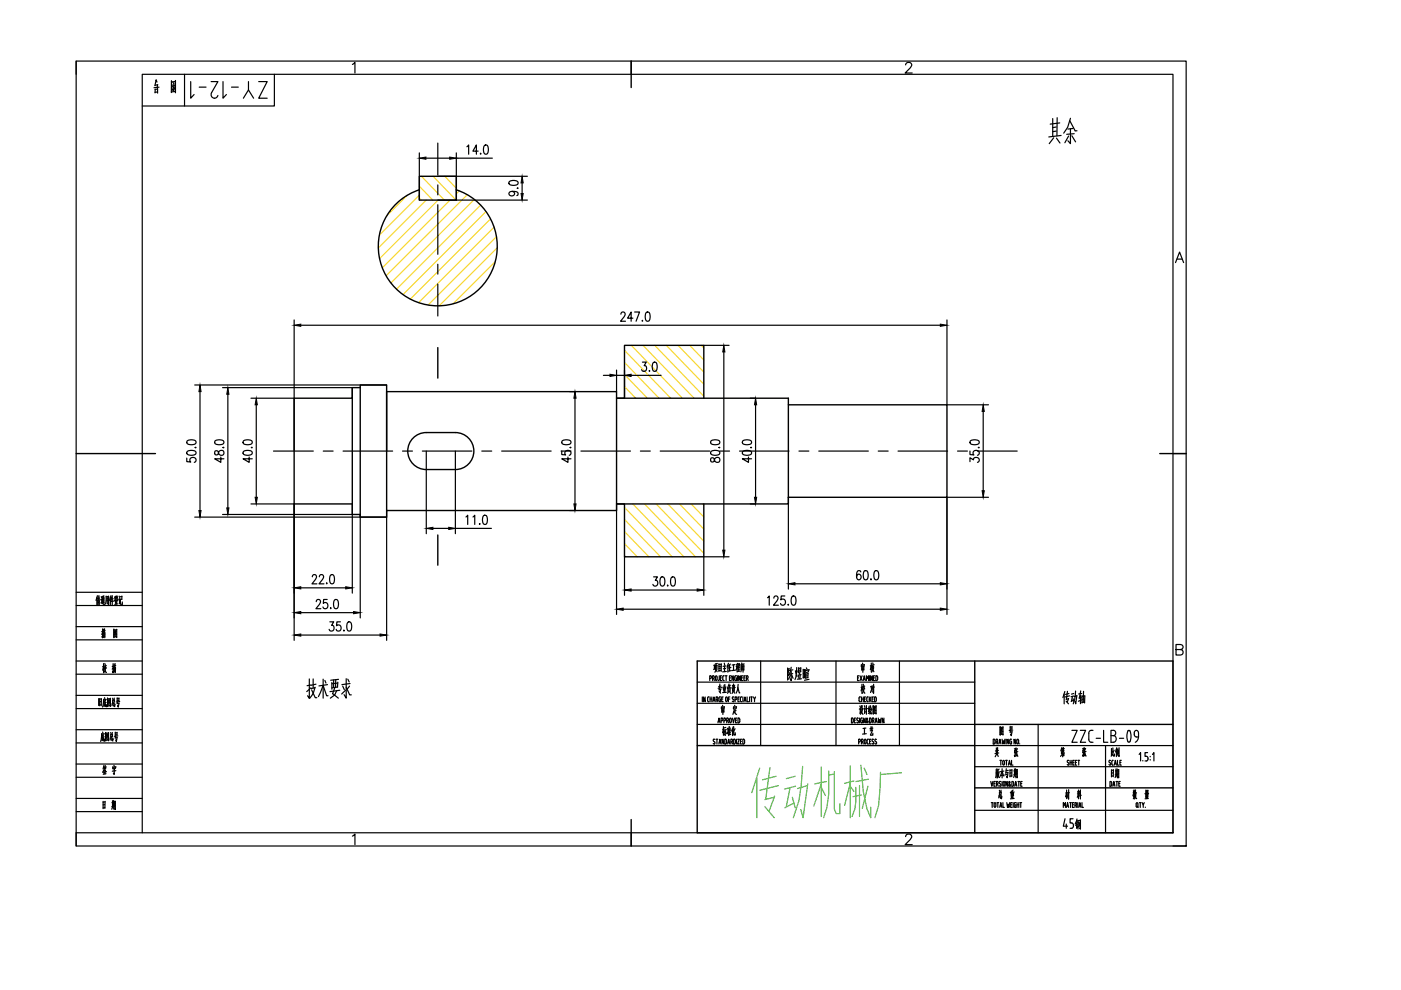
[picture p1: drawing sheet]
<svg xmlns="http://www.w3.org/2000/svg" width="297mm" height="210mm" viewBox="0 0 297 210" stroke-linecap="round" stroke-linejoin="round" font-family="sans-serif">
<defs><g id="words">
<text font-size="16.8" fill="#58ba48" x="158.4" y="174.6">传动机械厂</text>
<text font-size="9.7" x="221.5" y="31.8">其余</text>
<text font-size="7.9" x="64.2" y="149.2">技术要求</text>
<text font-size="7.1" x="39.5" y="22.2">ZY-12-1</text>
<g font-size="6.2">
<text x="31.7" y="20.8">图 号</text>
<text x="166.2" y="145.7">陈煜暄</text>
<text x="224.4" y="150.6">传动轴</text>
</g>
<g font-size="4.9">
<text x="65.3" y="124.9">22.0</text>
<text x="66" y="130.2">25.0</text>
<text x="209.9" y="161.6">共 张</text>
<text x="224" y="161.6">第 张</text>
<text x="234.6" y="161.6">比例</text>
<text x="234.6" y="166.2">日期</text>
</g>
</g></defs>
<g fill="none" stroke="#000" stroke-width=".3">
<path d="M133.8 13v5.6M88.9 40.2a12.6 12.6 0 0 0-6.3 19.5 12.6 12.6 0 0 0 20.4 0 12.6 12.6 0 0 0-6.3-19.5M88.9 40.2v2.2h7.8v-2.2M88.9 40.2v-2.8h7.8v2.8M92.8 73.7v6.5M16.1 96.2h16.9M74.7 82.2v2.2h-12.3v22.4h12.3M76.4 82.2v27.4M87.6 92.9a3.9 3.9 0 0 1 2.8-1.2h6.1a3.9 3.9 0 0 1 4 3.9 3.9 3.9 0 0 1-4 4h-6.1a3.9 3.9 0 0 1-3.7-2.5 3.9 3.9 0 0 1 .9-4.2zM149.2 84.4v-11.2h-16.8v11.2h-1.7v-1.4h-48.7v12.6M167.1 85.8h33.7v19.6h-33.7zM167.1 85.8v-1.4h-36.4v22.4h36.4v-1.4"/>
<path d="M245.9 96.2h5.6M92.8 113.4v6.4M149.2 106.8v11.3h-16.8v-11.3h-1.7v1.4h-48.7v-26.6h-5.6v.6h-1.7v26.9h1.7v.5h5.6v-1.4M147.8 158.1h58.9M206.7 153.6h42M206.7 140.2v36.4M248.7 140.2h-100.9v36.4h100.9M133.8 173.8v5.6M206.7 167h42"/>
</g>
<g fill="none" stroke="#000" stroke-width=".25">
<path d="M16.1 13h235.4v166.4h-235.4zM16.1 13v2.8M58.2 15.8v6.7h-28M133.8 13v2.8M62.4 67.8v16.6h-9.2M63.8 69h135.6M131.6 66.6l.3-.4h.5l.1 .3-.2 .7-.7 .9h1M134.2 67.5h-1.1l.7-1.3v1.9M134.6 66.2h1l-.7 1.9M136.2 67.9v.2zM137 66.2h.4a1.29 1.29 0 0 1 0 1.9h-.2a1.45 1.45 0 0 1-.2-1.9zM200.8 67.8v18"/>
<path d="M39.6 97.1v.8l.8 .1a.6 .6 0 0 1 .1-.9 .6 .6 0 0 1 .8 0 .6 .6 0 0 1 .1 .9h-.2M39.7 95.7l.7-.2a.85 .85 0 0 1 1.2 .6 1.28 1.28 0 0 1-2 0zM39.7 93.5l.7-.3a.85 .85 0 0 1 1.2 .6 1.28 1.28 0 0 1-2 0zM41.3 81.6h40.7M41.4 94.9h.2zM42.4 83v25.2M45.6 95.6a.53 .53 0 0 0 .2 .9l.4-.1a.78 .78 0 0 1 .3-.8 .78 .78 0 0 1 .9 0 .58 .58 0 0 1-.2 .9 .58 .58 0 0 1-.8-.4l-.2-.5zM45.6 93.5l.8-.3a.84 .84 0 0 1 1.1 .6 1.27 1.27 0 0 1-2 0zM46.8 96.9v1.1l-1.3-.7h2M47.2 82.2h27.5M47.3 94.9h.2zM48.3 83.6v24.1"/>
<path d="M51.6 95.7l.8-.2a.84 .84 0 0 1 1.1 .6 1.27 1.27 0 0 1-2 0zM51.6 93.5l.8-.3a.84 .84 0 0 1 1.1 .6 1.27 1.27 0 0 1-2 0zM52.8 96.9v1.1l-1.3-.7h2M53.3 94.9h.2zM54.3 85.8v19.6M90.4 95.6v17.6M96.5 95.6v17.6M248.7 96.2h2.8M41.3 109.6h40.7M47.2 109.1h27.5M53.2 106.8h9.2v29M74.7 106.8v19"/>
<path d="M76.4 109.6v21.4M82 108.2v27.6M91.8 112h3.3M96.5 112h7.7M98.8 109.6l.4-.4v2M100.3 109.6l.4-.4v2M101.7 111v.2zM102.5 109.3l.4-.1a1.29 1.29 0 0 1 0 2h-.1a1.44 1.44 0 0 1-.3-1.9zM130.7 106.8v23.5M167.1 105.4v19.5M200.8 105.4v24.9M16.1 135.7h14.1"/>
<path d="M16.1 132.9h14.1M16.1 128.4h14.1M16.1 125.6h14.1M63.8 124.6h9.5M63.8 129.9h11.2M63.8 134.6h16.8M69.9 131.8h.9l-.5 .8a.58 .58 0 0 1 .5 .9 .58 .58 0 0 1-1-.1M72.2 131.8h-.8l-.1 .9a.6 .6 0 0 1 .9 0 .6 .6 0 0 1 0 .9 .6 .6 0 0 1-.9 0v-.2M72.9 133.6v.2zM73.7 131.9l.4-.1a1.27 1.27 0 0 1 0 2h-.1a1.45 1.45 0 0 1-.3-1.9zM132.1 129.2h67.3M162.7 126.7l.4-.3v1.9"/>
<path d="M164.1 126.8l.3-.4h.3l.3 .3-.3 .7-.7 .9h1M166.4 126.4h-.8v.8a.6 .6 0 0 1 .8 .1 .6 .6 0 0 1 0 .8 .6 .6 0 0 1-.8 0l-.1-.2M167.1 128.1v.2zM168 126.5l.3-.1a1.29 1.29 0 0 1 0 1.9h-.1a1.45 1.45 0 0 1-.2-1.8zM168.5 123.8h30.9M182.5 121.3a.43 .43 0 0 0-.7-.2l-.1 .3a1.3 1.3 0 0 0 .4 1.5 .58 .58 0 0 0 .5-.6 .58 .58 0 0 0-.8-.5l-.2 .5M183.2 121.1l.4-.1a1.14 1.14 0 0 1 .4 1.6l-.1 .2-.4 .1a1.46 1.46 0 0 1-.3-1.8zM184.7 122.8v.1zM185.5 121.1l.4-.1a1.27 1.27 0 0 1 0 1.9h-.2a1.46 1.46 0 0 1-.2-1.8zM16.1 157.5h14.1M16.1 154.7h14.1M16.1 150.2h14.1"/>
<path d="M16.1 147.4h14.1M16.1 142.9h14.1M16.1 140.2h14.1M147.8 149.1h58.9M147.8 144.6h58.9M147.8 153.6h58.9M161.3 140.2v17.9M177.2 140.2v17.9M190.7 140.2v17.9M206.7 158.1h42M220.1 153.6v23M234.4 158.1v18.5"/>
<path d="M16.1 172.1h14.1M16.1 169.3h14.1M16.1 164.8h14.1M16.1 162h14.1M30.2 176.6h-14.1v2.8M133.8 176.6v2.8M206.7 171.8h42M206.7 162.6h42M248.7 179.4h2.8"/>
</g>
<g fill="none" stroke="#000" stroke-width=".25">
<path d="M74.7 13.7l.6-.5v2.3M192 13.8l.1-.4 .3-.2 .7 .1a.5 .5 0 0 1 .1 .8l-1.3 1.4h1.5M249.2 55.7l.9-2.3 .8 2.3M249.6 54.9h1M20.5 126.7v1.5M20.6 126.3l-.2 1M20.7 127.4v.8M20.8 126.4v.9M21 127.7l-.3 .1M21 126.3v.9M21 128l-.3 .1M21.1 127.4l-.1 .8"/>
<path d="M21.1 127.4l-.4 .1M21.1 126.8l-.4 .1M21.2 127.2l-.6 .1M21.4 127.8l.7 .4 .1-.1M21.5 126.5l.1 .3M21.6 127.1l-.2 .1M21.6 127l-.1 .8M21.7 126.8v1M21.7 133.3v2l-.1-.3M21.8 126.6l.1 .2M21.8 134.2l-.2 .3M21.8 133.9h-.2"/>
<path d="M21.9 134.2v1M21.9 126.8v1M22 133.4v.7M22 127.1h-.2M22 127.4h-.2M22 126.4l-.3 .1M22 126.3l-.1 .4M22.1 126.7l-.1 1.2-.1-.2M22.1 126.8l-.4 .1M22.1 134.3v.7M22.2 133.3l-.1 .9M22.2 135l-.3 .1"/>
<path d="M22.2 134.6l-.3 .1M22.2 134.2v1M22.2 134.2l-.3 .1M22.3 133.7l-.4 .2M22.5 126.5l.5-.1v1.8l-.1-.3M22.5 126.4l-.2 1.7M22.7 126.5v1.5M23 126.9l-.4 .1M23 127.3l-.5 .1M23.4 126.7v1.5M23.5 126.3l-.3 1M23.7 126.6l-.2 .8"/>
<path d="M23.8 126.3v2M24 127h-.4M24.1 127.5h-.6M24.1 135.1h.6M24.1 133.4v1.8M24.3 126.7l.1 .2M24.4 134l.3 .5M24.4 134.7l.1 .2M24.4 134.5l.1 .1M24.5 133.7l-.3 .5M24.5 127.2v.5l.3-.1M24.5 127.7v.4"/>
<path d="M24.5 126.5h-.2M24.6 133.9h-.2M24.6 126.4l-.4 1.1M24.6 133.8l-.4 .8M24.7 126.4l.3 .9M24.7 127.7v.4M24.8 133.4l-.1 1.8M24.8 133.5l-.7 .1M24.8 127.3h-.3M24.8 127.2v.4M24.8 127h-.3M24.8 126.3l-.1 .4"/>
<path d="M24.9 126.5l-.1 .4M25 128l-.7 .1M25.3 126.4l.1 .3M25.3 127l-.2 .1M25.3 126.9v.9M25.5 127.6l-.2 .4M25.5 127l.1 1.1h.4l-.1-.5M25.8 126.5h-.3M25.9 127.1h-.4M25.9 126.4l-.1 .7M249.3 137.7l1.3-.1a.51 .51 0 0 0 0-.8l-1.3-.2v2.3h1a.58 .58 0 0 0 .6-.6 .58 .58 0 0 0-.6-.6M20.9 148.1v1.5"/>
<path d="M21.1 148.1v1.6M21.4 148.7l-.3 .1M21.5 149.4l-.4 .1M21.5 148.2h-.4M21.5 148.1v1.5M21.6 155.5l-.3 1.7M21.7 155.9v1.1M21.8 155.2v.4M21.8 156.8l.1 .3M21.8 156.6l-.2 .4M21.9 155.9l.2 1.3v-.5M22 140.7v1.9"/>
<path d="M22 141.3l-.2 .8M22 141.4l.1 .2M22 148.2l-.3 1.7M22 155.8l-.3 .2M22.1 148.6v1.1M22.1 141.3h-.3M22.1 156.2l-.4 .2M22.1 155.6l-.5 .1M22.2 147.9v.4M22.2 141.8l.4 .8M22.2 149.5l.1 .3M22.2 140.7l.1 .3"/>
<path d="M22.2 141.4l-.1 .5M22.2 149.3l-.2 .5M22.3 148.6l.2 1.3v-.5M22.4 141.3l.1 .4M22.4 141.5l-.4 1.1M22.4 157h.6M22.4 155.3v1.8M22.4 148.5l-.3 .2M22.5 148.9l-.4 .2M22.5 141.1l-.4 .1M22.5 148.3l-.5 .1M22.6 155.9l.4 .5"/>
<path d="M22.6 156.6l.2 .2M22.7 156.4l.1 .1M22.7 155.6l-.2 .5M22.8 149.7h.6M22.8 148v1.8M22.8 155.8h-.2M22.9 155.7l-.5 .8M23 155.3v1.8M23 155.4l-.6 .1M23 148.6l.4 .5M23 149.3l.2 .2M23.1 149.1l.1 .1"/>
<path d="M23.1 148.3l-.2 .5M23.2 148.5h-.2M23.3 148.4l-.5 .8M23.4 156.4l-.1 .5M23.4 148v1.8M23.4 148.1l-.6 .1M23.5 156.5l.4 .6v-.4M23.5 155.3l.1 .3M23.5 155.7v.6M23.6 156.4l.2 .2M23.8 149.2l-.1 .5M23.8 155.3l-.1 .4"/>
<path d="M23.8 156.1l-.3 .1M23.9 155.7l-.4 .1M23.9 155.7l-.1 .4M23.9 149.2l.4 .6v-.4M23.9 148l.1 .3M23.9 148.4v.7M23.9 148.5l.4-.1-.1 .5h-.3M23.9 156.5l.1 .3M24 140.7v1.9l-.1-.2M24 149.1l.2 .2M24.1 141.5l-.3 .4M24.1 141.2l-.3 .1"/>
<path d="M24.1 141.6v1M24.2 140.8v.7M24.2 148l-.1 .4M24.3 141.6v.8M24.3 149.2l.1 .3M24.4 140.7l-.1 .8M24.4 155.2v.7M24.5 142.4h-.4M24.5 142l-.4 .1M24.5 141.5v1.1M24.5 141.6l-.4 .1M24.5 156.1l-.1 .4 .4-.1"/>
<path d="M24.5 141.1l-.4 .1M24.8 155.4h-.4M24.8 155.3v.5h-.4M24.8 156.3l-.1 .9-.2-.3M24.8 147.9v.7M24.9 148.8l-.1 .4M25 156l-.8 .1M25.2 148.1h-.4M25.2 148v.5M25.2 148.5l-.4 .1M25.2 149.1l-.4 .1M25.2 149.1l-.1 .8-.2-.3"/>
<path d="M25.4 148.7l-.8 .1M148.9 147.8v1M149.5 147.8v1l-.4-1v1M150.3 147.8h-.2l-.1 .2 .1 .7 .2 .1M150.5 143.8h.3l-.1-.5h-.2v1M150.6 147.8v1M150.6 148.2h.3M150.9 147.8v1M151.1 143.8h.2M151.1 148.8l.3-1 .2 1M151.2 148.5h.3M151.3 143.8l.1-.4-.3-.1v1"/>
<path d="M151.3 143.8l.2 .5M151.3 157.2l.3 .4-.2 .1-.2-.1M151.5 141v.8M151.6 156.8h-.3v.4M151.6 141l-.3 .1M151.7 141.7l-.4 .3M151.7 143.6l.2-.3 .1 .3M151.7 144l.2 .3 .1-.3M151.7 141.1v.9M151.7 143.6v.4M151.8 156.7h.4M151.8 148.3l.3-.1-.1-.4h-.2v1"/>
<path d="M151.8 141.3v.9l-.2 .3M151.8 140.7v.4M151.8 142l.2 .4M152 156.7v1M152 141.1l-.3 .1M152 141v1M152 143.6v.4M152 148.3l.2 .5M152.1 140.7l-.4 .1M152.2 153.3l.2-1.1 .3 1.1M152.3 153h.3M152.4 157.7l.2-1 .3 1"/>
<path d="M152.4 140.7v1.7M152.5 146.5l.3 .5M152.5 157.5h.3M152.5 143.3v.8l-.2 .2M152.6 145l-.1 1.3M152.7 143.7h.2M152.8 147.8h-.2a.76 .76 0 0 0-.1 .9l.3 .1v-.6h-.1M152.8 146.2h-.3M152.8 146.1l-.1 .7M152.8 141.6l-.4 .1M152.8 141.3h-.4M152.9 152.8l.3-.1-.1-.5h-.2v1.1"/>
<path d="M152.9 145.5l-.5 .1M152.9 142.1l-.5 .1M152.9 140.8l-.5 .1M152.9 140.8v1.6M153 149.8l-.1 .5M153 143.3h-.3v1h.3M153 148.2h.2M153 150.2v.8M153.1 145.8l-.9 .1M153.2 149.5l.1 .3M153.3 150v1.5M153.3 145.7l.1 .7"/>
<path d="M153.3 147.8h-.3v1h.3M153.4 154.1v1.8M153.4 150.6h-.3M153.5 155l-.1-.3-.2 .6M153.5 150.9h-.5M153.5 150.3h-.5M153.5 152.8l.3-.1-.1-.5h-.2v1.1M153.5 154.6h-.3M153.5 150.2v.8M153.5 145.3v1.5M153.5 143.3l-.2 .1-.1 .1 .1 .7 .2 .1M153.6 140.6v.4"/>
<path d="M153.6 149.9l-.6 .1M153.6 149.8l-.1 .3M153.6 141.2v1.2M153.6 155.1l-.1 .5M153.7 145.1v1.7M153.8 154.7v1.2M153.8 143.3h.3M153.8 155.1l.2 .5M153.9 141.7l-.5 .1M153.9 154.2l-.3 .1M153.9 147.8h.3v.2v.5l-.2 .3-.2-.3zM153.9 145.6l-.2 .8"/>
<path d="M153.9 141.2l-.6 .1M154 143.3v1M154 142.4h-.8M154 146.8l-.8 .1M154 154.7l-.5 .1M154.1 152.8l.3-.1-.1-.5h-.2v1.1M154.2 154.4l.1 .3M154.3 152.8l.2 .5M154.3 141v1.5M154.3 145.8v.9M154.4 154.7l-.2 .9v-.2M154.4 148.2h.3"/>
<path d="M154.4 140.6l-.2 .9M154.6 146l-.1 .6-.3 .4M154.6 145l-.4 1M154.6 146.5l.3 .5M154.6 154l-.2 .9M154.7 143.7h.2M154.7 141v1.2M154.7 154.2l.1 .3M154.7 154.6v1.2M154.7 147.8h-.3v1M154.7 152.3h.3l.1 .2v.5l-.2 .3-.2-.3zM154.8 145.3l-.3 .1"/>
<path d="M154.8 145.3l-.2 .5M154.8 145.8l-.5 .1M154.8 145.8v.8M154.9 140.8l-.5 .4M154.9 155.3l-.3 .1M154.9 154.9l-.3 .1M154.9 154.6h-.4v1.4M154.9 142.2l-.5 .1M155 143.3h-.3v1h.3M155 141.5l-.6 .1M155.3 152.2l.2 1.1 .2-1.1M155.3 146v.6"/>
<path d="M155.3 154.5v1.5M155.5 154.1l-.4 .9M155.5 145v.8M155.5 146.2l-.3 .8M155.5 141v1.1M155.5 149.8v.5M155.6 146.6l.1 .4M155.6 154.1v1.7h.3v-.5M155.6 143.3v1l-.4-1v1M155.6 150.9l.6 .6M155.6 147.8h-.2l-.1 .1 .3 .7-.1 .2-.2-.1M155.6 150.6l-.2 .9"/>
<path d="M155.7 146l-.4 .1M155.7 146v.6M155.7 145.5l-.4 .1M155.8 149.5v.3M155.8 145.3l-.5 .1M155.8 150.3v.8M155.8 140.9l-.6 .1M155.8 154.5l-.4 .7M155.9 148.3l.3-.1-.2-.4h-.1v1M155.9 145.8l-.8 .1M155.9 142.1l-.8 .1M156 152.7h.2"/>
<path d="M156 150.7h-.2M156.1 150.3h-.5M156.1 149.9l-.6 .1M156.2 143.3h-.2a.76 .76 0 0 0-.2 .9l.4 .1v-.6h-.2M156.2 149.8l-.1 .4M156.2 152.2h-.2v1.1h.2M156.3 141.3l-.2 .8M156.3 141.4l.1 .3M156.3 140.9v1.6M156.4 143.3v1M156.4 140.6l-.3 .4M156.4 141.2l-.3 .1"/>
<path d="M156.4 145.7l.3 1.2h.2M156.5 148.2h.2M156.5 145.1l-.1 1.1-.3 .8M156.5 140.7v.6M156.6 141.6v.7M156.8 147.8h-.3v1h.3M156.8 140.8l-.3 .1M156.8 141.9h-.3M156.8 140.7l-.1 .5M156.8 141.2l-.3 .1M156.8 141.5l-.3 .1M156.8 152.9l-.1 .3-.2 .1v-1.1l.3 .2 .1 .5"/>
<path d="M156.9 142.3l-.5 .1M157 143.3v1l-.4-1v1M157.1 140.9v1.1M157.2 143.7h.2M157.3 140.6l-.2 1.8M157.3 147.8h-.3v.2v.7l.3 .1M157.4 141.2v.9M157.5 143.3h-.3v1h.3M157.5 147.8v1M157.5 140.8v1.7M157.7 141.2l-.3 .1M157.7 148.8l.3-1 .2 1"/>
<path d="M157.7 141.1v1l-.1-.2M157.7 143.7h.3M157.8 140.8l-.5 .1M157.8 148.5h.3M158 143.3h-.3v1h.3M158.2 143.8h.4l-.2-.5h-.2v1M158.4 147.8v1h.3M158.5 143.8l.1 .5M158.9 147.8v1M159.1 147.8h.4M159.3 147.8v1M159.8 147.8l.2 .5 .2-.5"/>
<path d="M160 148.3v.5M180.9 152.9l-.1 .3-.3 .1v-1.1l.4 .2v.5M181.1 152.7h.3M181.4 152.2h-.3v1.1h.3M181.8 143.7h.2M181.9 152.8l.1 .4-.4-.1M182 152.3l-.2-.1-.1 .2 .2 .4M182.1 143.3h-.3v1h.3M182.3 152.2v1.1M182.3 149.7l.1 .3M182.3 143.3l.5 1M182.4 150.3h-.2"/>
<path d="M182.4 150.2v.9M182.4 147.8h-.2l-.1 .2 .1 .7 .2 .1M182.5 152.5v.7l.3 .1-.1-.6M182.5 150.9l-.2 .4M182.6 150.7l.4 .7M182.6 149.6l-.1 .9M182.6 140.9v.4M182.7 148.2h.3M182.7 147.8v1M182.7 141.3v.8M182.7 145.1v1.9M182.7 145.7l-.1 .8"/>
<path d="M182.7 145.8l.2 .2M182.8 149.6v.6l.2 .1M182.8 149.7h-.2M182.8 143.3l-.5 1M182.8 150.5h-.3M182.8 152.2l-.3 .1v.2M182.9 150.4l-.5 1M182.9 140.6l.1 .3M182.9 145.6l-.3 .1M182.9 141.1v1.4M183 146.2l.4 .8M183 144.3l.2-1 .3 1"/>
<path d="M183 145.1l.1 .3M183 147.8v1M183 145.8l-.1 .5M183.1 141.7h-.3M183.1 144h.3M183.1 141.9l-.4 .1M183.2 141.3l-.5 .1M183.2 141.3l-.1 .8M183.2 145.7l.1 .4M183.2 145.9l-.4 1.1M183.3 140.9l-.7 .1M183.3 148.2h.2"/>
<path d="M183.3 140.9l-.1 .3M183.3 149.6l.1 .4M183.3 154.4v1.2M183.3 145.5l-.4 .1M183.3 150.2l-.1 .1M183.3 150.2v1M183.4 152.2v1.1l-.3-1.1v1.1M183.4 150.8l-.1 .5M183.6 147.8h-.3v1h.3M183.6 154.4l-.6 .1M183.7 144.3v-1l.2 .5 .2-.5v1M183.7 149.6v1.8"/>
<path d="M183.8 153.2l-.1-.1 .2-.6-.1-.3-.1 .3 .3 .8M183.9 150.2l-.4 .1M184.1 147.8h-.3v.2v.7l.3 .1M184.1 152.9l-.2 .3M184.3 149.7l-.2 .6M184.3 150.3h-.2M184.3 147.8v1M184.3 152.2l.3 .1 .1 .3v.5l-.2 .2h-.2zM184.4 143.3v1M184.4 151l-.3 .3M184.4 150.1l-.3 .8 .3-.2M184.4 148.1l.3 .7"/>
<path d="M184.6 149.8l.3 .6M184.6 150.8l-.2 .5M184.6 149.6l-.3 1M184.7 151l.1 .4M184.7 150.4h-.2M184.7 154.1v.7M184.7 147.8l-.4 .6M184.7 145.7l.2 1M184.7 151.2l-.3 .2M184.7 140.6v1.9M184.7 141.2l-.2 .8M184.7 141.3l.2 .2h.2"/>
<path d="M184.8 150.7l-.4 .1M184.9 141.1l-.4 .1M184.9 154.1l-.1 .6M184.9 148.2h.2M184.9 145.5l-.3 .1M184.9 145.4l-.3 1.4M184.9 152.8h.2M185 143.3v1l-.4-1v1M185 154.8l-.5 .2M185 154.8l-.4 1.1h.5v-.4M185 145.9l.1 .4M185 140.6l.1 .3"/>
<path d="M185.1 154.4l-.7 .1M185.1 141.1l-.2 .4M185.1 142l.2 .4M185.1 152.8l.2-.5-.4-.1v1.1M185.1 151.3l.6-.1v.1M185.1 149.6v1.8M185.2 152.8l.1 .5M185.2 143.7h.2M185.2 147.8h-.3v1h.3M185.2 145.1v1.9l-.1-.3M185.2 141.3l-.3 .7M185.2 141.6l-.4 .9"/>
<path d="M185.3 140.9l-.4 .2M185.4 150.2l.3 .5M185.4 150.9l.1 .2M185.4 145.7l-.4 .1M185.4 150.7l.1 .1M185.5 149.9l-.3 .5M185.5 143.3h-.3v1h.3M185.5 153.3l.3-1.1 .2 1.1M185.6 150.1h-.2M185.6 147.8l.2 .3v.5l-.2 .2M185.6 147.8h-.2v1h.2M185.6 150l-.4 .8"/>
<path d="M185.6 153h.3M185.8 149.6l-.1 1.8M185.8 149.7l-.7 .1M186.1 143.6l-.1-.3h-.3v1l.3-.1 .1-.2M186.1 143.6v.4M186.2 152.2l.2 1.1 .1-.7 .2 .7 .1-1.1M187.4 152.2v1.1l-.4-1.1v1.1M212.1 155.7l.5 .1M212.1 154.1v1.8M212.3 154.7l.3 .4M212.3 155.4l.1 .2M212.3 155.1l.1 .2"/>
<path d="M212.4 154.3l-.3 .5M212.5 154.5l-.2 .1M212.5 154.4l-.4 .9M212.7 154.1l-.1 1.7M212.7 154.2l-.6 .1M214.2 154v.7M214.2 154.9v.3M214.5 154.1l-.3 .1M214.6 154l-.1 .6M214.6 154.6h-.4M214.6 155.2l-.4 .1M214.6 155.1l-.2 .9-.1-.4"/>
<path d="M214.7 154.8l-.7 .1M227.3 154.9h1.1l-1.1 2.5h1.1M229.1 154.9h1.1l-1.1 2.5h1.1M231.7 154.9h-.6l-.2 .3v1.5M232.4 156.5h.9M234 154.9v2.5h.9M235.5 156h.6M236.1 154.9a.57 .57 0 0 1 .5 .5 .57 .57 0 0 1-.5 .6 .72 .72 0 0 1 .6 .7 .72 .72 0 0 1-.6 .7M236.1 154.9h-.6v2.5M239.1 155l.4-.1 .2 .5 .1 .9-.2 .9M239.1 155l-.2 .9 .2 1.3M240.9 156.2a.76 .76 0 0 1-.4-.6 .76 .76 0 0 1 .4-.7h.3a1.95 1.95 0 0 1-.5 2.5"/>
<path d="M240.9 156.3h.5M241.5 160l.3-.4v1.7M243.3 159.6h-.5v.8h.3a.52 .52 0 0 1 .3 .6 .52 .52 0 0 1-.6 .3M244.3 160l.4-.4v1.7M21.9 169.9v1.6M22 163.6v.4M22 162.3l-.1 .7M22 162.7l.1 .3M22.1 163.6l.1 .3M22.2 162.9l.2 .7h.2M22.2 162.9l-.5 .9M22.2 170.6l-.3 .1"/>
<path d="M22.2 162.6l-.2 .1M22.2 171.2l-.3 .1M22.3 170l-.4 .1M22.3 169.9l-.1 1.5M22.3 163.4h-.3M22.3 162.3l-.1 .6M22.3 163.6v.5M22.4 162.7v.3M22.5 164l-.6 .2M22.5 162.6l-.2 .1M23.9 169.8v1.2M23.9 171.1l-.2 .5"/>
<path d="M23.9 162.6v.4M24 171.1l.1 .3M24 170.4h-.1M24 170.6l-.1 .1M24.1 169.7v1.2M24.2 162.3v.3M24.2 170.1l-.5 .1M24.2 170.9l-.5 .1M24.2 163.1v1.1l-.2-.3M24.3 169.9v1M24.4 162.9l-.4 .1M24.4 162.8l-.2 .4"/>
<path d="M24.4 170.8h-.1l-.1 .8M24.4 170.3l-.1 .1M24.5 169.9v1.7l-.2-.1M24.5 169.9l-.2 .1M24.5 162.6l-.6 .1M24.6 162.6l-.1 .3M24.6 163.4l-.8 .1M74.7 177.3l.6-.5v2.3M210.1 165.7l.2 1 .2-1M210.2 170.2h.4M210.4 170.2v1M210.7 166.1h.3"/>
<path d="M210.8 170.5l.1-.3 .2 .1v.6l-.2 .3-.1-.3M210.8 170.5v.4M211 165.7h-.3v1h.3M211.2 163.1l-.1 1.8M211.3 166.3l.3-.1-.2-.5h-.1v1M211.4 164l-.2 .1M211.4 164v.7M211.4 170.2h.3M211.4 163v.7M211.5 163.7l-.3 .1M211.5 166.3l.1 .4M211.6 163.1l-.2 1.8"/>
<path d="M211.6 170.2v1M211.6 164l.2 .8h.1M211.8 168.7v.5M211.8 163.7h-.2M211.8 163.6l-.3 1.3M211.8 163.1l-.2 .3M211.9 168.7l.5 .7-.1-.4M211.9 167.6l.1 .3M211.9 167.9v.7M212 171.2l.2-1 .2 1M212 170.9h.4M212 168.6l.2 .3"/>
<path d="M212.2 165.7h-.2l-.2 .2 .4 .6-.1 .2-.3-.1M212.2 167.5v.5M212.3 168.4h-.4M212.3 168h-.4M212.3 167.9l-.1 .5M212.3 168.7l.1 .3M212.4 163.6l-.3 1M212.5 165.7v1M212.5 163v1.9M212.5 163.6l.3 .9h.1M212.6 170.2v1h.3M212.6 164.3l-.3 .1"/>
<path d="M212.7 165.8l.2-.1 .1 .3v.4l-.1 .3-.2-.3zM212.8 163.5l-.7 .1M213.4 163l-.2 1M213.5 170.2l.1 1 .2-.7 .1 .7 .2-1M213.5 164.2l-.5 .1M213.7 165.7v1l-.4-1v1M213.7 163.7l-.2 1.2-.1-.3M213.7 163.8h-.4M213.8 163.3l-.5 .1M214.1 165.9v-.2h-.2l.3 1M214.1 166l-.2 .7 .4-.3M214.1 163.2v1.5"/>
<path d="M214.3 170.6h.2M214.4 168.2v.7M214.4 163.8l-.3 .1M214.5 164.5l-.4 .1M214.5 165.7h.3l.1 .3v.6l-.2 .1h-.2zM214.5 163.3l-.4 .1M214.6 163.2l-.1 1.5M214.6 170.2h-.3v1h.3M214.6 167.7v1.6M214.8 168.5h-.4M214.8 167.5l-.4 .3M214.8 170.2v1"/>
<path d="M214.8 169l-.4 .1M214.9 168.2l-.5 .1M214.9 168.1l-.1 .6M214.9 168.7l-.5 .1M215 167.9l-.8 .1M215 169.3l-.8 .1M215.1 163v1.2M215.1 164.4l-.2 .4M215.1 166.7l.3-1 .2 1M215.2 166.4h.3M215.2 164.3l.1 .4M215.3 163.6l-.2 .1"/>
<path d="M215.3 163.9l-.2 .1M215.3 163v1.2M215.4 170.2h-.2a.76 .76 0 0 0-.1 .9l.3 .1v-.6h-.1M215.4 163.3l-.4 .1M215.4 164.2l-.5 .1M215.5 163.2v.9M215.6 170.6h.4M215.6 170.2v1M215.7 164l-.2 .1-.1 .8M215.7 163.6l-.2 .1M215.7 163.1v1.8l-.1-.2M215.8 165.7h.4"/>
<path d="M216 165.7v1M216 170.2v1M216.2 170.2h.4M216.4 170.2v1M216.4 166.1h.2M216.7 165.7h-.3v1h.3M225.4 171.2v-1l.3 .5 .2-.5v1M225.8 173.6l-.4 1.6h.9M226.1 174.7v.9M226.1 171.2l.2-1 .3 1M226.1 167.5v1.8M226.1 168.3l.2 .3"/>
<path d="M226.1 168.1l-.2 .8M226.2 170.9h.3M226.3 168l-.4 .1M226.5 168.1l-.3 1M226.6 167.4v2l-.2-.3M226.7 168.1l-.4 .1M226.8 170.2h.4M227 170.2v1M227.4 170.6h.2M227.5 173.6h-.6v.9a.58 .58 0 0 1 .7 .6 .58 .58 0 0 1-.7 .5M227.7 170.2h-.3v1h.3M227.9 170.7h.3l-.1-.5h-.2v1"/>
<path d="M228.1 170.7l.2 .5M228.3 174.5v1.1l.2-.4M228.3 173.6l-.3 1.1M228.5 174.4l-.4 .1M228.5 167.8l.1 .3M228.5 174.1h-.3M228.5 174.9l-.5 .1M228.5 170.2v1M228.6 173.9v1.9M228.6 174.3l.4 1M228.7 168.3l-.3 .8M228.7 168.4l.1 .3"/>
<path d="M228.7 167.5v1.9M228.7 171.2l.3-1 .2 1M228.8 167.8l-.1 .5M228.8 170.9h.3M228.8 168.2l-.4 .1M228.9 168.2l.1 .3M228.9 167.8v.2M229 174.3l-.4 1M229.1 167.5v1.9M229.1 173.8v2l-.2-.2M229.1 173.9l-.5 .1M229.2 168.6l-.4 .2"/>
<path d="M229.4 170.2v1h.3M240.3 167.7l.1 .3M240.4 168.5l-.1 .5 .3 .2M240.4 167.5v1M240.4 168.1l-.2 .6M240.4 168.1l.2 .3M240.5 168.7l-.3 .1M240.6 168.5l-.3 .9M240.6 167.6l-.1 .4M240.6 168.4l.3 .9h.1M240.7 168l-.5 .1M240.8 167.5l-.2 1.1"/>
<path d="M240.8 168.1l-.3 1.3M240.9 170.3l.2-.1 .2 .3v.4l-.2 .3-.2-.3zM241 168.1l-.3 .1M241.1 171l.2 .2M241.6 170.2h.3M241.8 170.2v1M242.2 170.2l.2 .5 .2-.5M242.3 161.2v.1M242.4 170.7v.5M242.8 171.1v.1M242.9 168.4v.5M243 167.5v.6"/>
<path d="M243.1 168.5v.8M243.3 168.7h-.3M243.3 167.8h-.3M243.4 167.6h-.4M243.4 168.4l-.5 .1M243.4 169.1h-.5M243.4 167.5l-.1 .5h-.3M243.4 168.4l-.1 .4-.4 .1M243.5 169.3l-.7 .1M243.5 168.2l-.8 .1M243.9 160.4v.1M243.9 161v.1"/>
</g>
<path d="M30.2 15.8h218.5v160.8h-218.5zM248.7 140.2v36.4" fill="none" stroke="#000" stroke-width=".25"/>
<g fill="none" stroke="#f8d731" stroke-width=".25">
<path d="M132.4 79.4l4.9 5M132.4 76.8l7.3 7.6M132.4 74.3l9.8 10.1M133.9 73.2l10.8 11.2M136.3 73.2l10.9 11.2M138.8 73.2l10.4 10.8M141.3 73.2l7.9 8.2M143.7 73.2l5.5 5.7M146.2 73.2l3 3.1M148.7 73.2l.5 .6M132.4 82l2.4 2.4M132.4 117.8l.2 .3"/>
<path d="M132.4 115.3l2.7 2.8M132.4 112.7l5.2 5.4M132.4 110.1l7.6 8M132.4 107.6l10.1 10.5M134.2 106.8l10.8 11.3M136.6 106.8l10.9 11.3M139.1 106.8l10.1 10.5M141.6 106.8l7.6 7.9M144.1 106.8l5.1 5.4M146.5 106.8l2.7 2.8M149 106.8l.2 .3"/>
</g>
<g fill="#000" stroke="#000" stroke-width=".21">
<path d="M62.4 69l1.4-.3v.5zM199.4 68.7l1.4 .3-1.4 .2zM42.4 81.6l.2 1.4h-.4zM48.3 82.2l.2 1.4h-.4zM54.3 84.4l.3 1.4h-.5zM42.2 108.2h.4l-.2 1.4zM48.1 107.7h.4l-.2 1.4zM54.1 105.4h.5l-.3 1.4zM90.4 112l1.4-.2v.5zM95.1 111.8l1.4 .2-1.4 .3zM62.4 124.6l1.4-.2v.5zM62.4 129.9l1.4-.2v.4z"/>
<path d="M62.4 134.6l1.4-.2v.5zM73.3 124.4l1.4 .2-1.4 .3zM75 129.7l1.4 .2-1.4 .2zM80.6 134.4l1.4 .2-1.4 .3zM130.7 129.2l1.4-.3v.5zM167.1 123.8l1.4-.3v.5zM199.4 123.5l1.4 .3-1.4 .2zM199.4 128.9l1.4 .3-1.4 .2z"/>
</g>
<g fill="none" stroke="#f8d731" stroke-width=".25">
<path d="M88.9 39.5l2.9 2.9M89.4 37.4l4.8 5M91.8 37.4l4.9 5M94.3 37.4l2.4 2.5M86.4 41.4l-4.4 4.4M88.9 41.4l-8.4 8.4M88.9 42l.4 .4M90.4 42.4l-10.2 10.2M92.9 42.4l-12.4 12.4M95.4 42.4l-14.3 14.4M97.4 40.5l-.7 .6M99.1 41.3l-17.2 17.2"/>
<path d="M100.6 42.3l-17.7 17.7M101.9 43.5l-17.8 17.8M103 44.8l-17.6 17.6M104 46.4l-17 17M104.8 48.2l-16 16M105 55.5l-8.9 8.9M105.3 50.2l-14.5 14.5M105.4 52.5l-12.3 12.3"/>
</g>
<g fill="none" stroke="#000" stroke-width=".25">
<path d="M88.9 32.4v10M90.3 33.5h5M92.8 37.4h19M96.7 32.4v10M96.7 33.5h7.7M99 31.1l.4-.4v2M101.4 32h-1.1l.7-1.3v2M101.9 32.5v.2zM102.7 30.8l.4-.1a1.3 1.3 0 0 1 0 2h-.1a1.44 1.44 0 0 1-.3-1.9zM108 38.5l.7-.2a.86 .86 0 0 1 1.2 .6 1.29 1.29 0 0 1-2 0zM109.7 39.9h.2zM110.7 38.8v2.2"/>
<path d="M92.8 42.4h19M108.5 40.6a.53 .53 0 0 1 .6 .5 .56 .56 0 0 1-.8 .5 .56 .56 0 0 1-.1-1h.3a.93 .93 0 0 1 1.4 .6l-.3 .3M127.9 79.6h1.4M130.7 78.5v4.5M130.7 79.6h1.7M132.4 78.5v5.9M133.8 79.6h6.4M136.2 76.8h.8l-.4 .7a.58 .58 0 0 1 .5 .9 .58 .58 0 0 1-1.1 0M137.7 78.6v.1zM138.5 76.9l.4-.1a1.29 1.29 0 0 1 0 1.9h-.2a1.14 1.14 0 0 1-.3-1.6zM149.2 73.2h5.4M153.5 74.6v42"/>
<path d="M119.1 95.6v.8l.8 .1a.6 .6 0 0 1 .1-.9 .6 .6 0 0 1 .8 0 .6 .6 0 0 1 .1 .9h-.2M119.2 93.5l.7-.3a.84 .84 0 0 1 1.2 .6 1.27 1.27 0 0 1-2 0zM120.4 96.9v1.1l-1.3-.7h2M120.8 83h1.1M120.9 94.9h.2zM121.9 84.4v22.4M150.8 97.1a.53 .53 0 0 0 .1 .9l.4-.1a.78 .78 0 0 1 .4-.8 .78 .78 0 0 1 .8 0 .58 .58 0 0 1-.2 .9 .58 .58 0 0 1-.8-.4l-.2-.5zM150.8 95.7l.7-.2a.84 .84 0 0 1 1.1 .6 1.27 1.27 0 0 1-1.9 0zM150.8 93.5l.7-.3a.84 .84 0 0 1 1.1 .6 1.27 1.27 0 0 1-1.9 0zM152.4 94.9h.2zM157.5 95.7l.7-.2a.84 .84 0 0 1 1.1 .6 1.27 1.27 0 0 1-1.9 0zM157.5 93.5l.7-.3a.84 .84 0 0 1 1.1 .6 1.27 1.27 0 0 1-1.9 0z"/>
<path d="M158.7 96.9v1.1l-1.3-.7h1.9M159.1 84.4h1.1M159.2 94.9h.1zM160.2 85.8v19.6M200.8 85.8h8.8M205.7 97.9v-.8l.7 .4a.58 .58 0 0 1 .9-.5 .58 .58 0 0 1-.1 1M205.7 95.6v.8l.8 .1a.6 .6 0 0 1 .1-.9 .6 .6 0 0 1 .8 0 .6 .6 0 0 1 0 .9h-.2M205.7 93.5l.8-.3a.85 .85 0 0 1 1.1 .6 1.28 1.28 0 0 1-1.9 0zM207.4 94.9h.2zM208.5 87.2v16.8M120.8 108.2h1.1M132.4 118.1v8.1"/>
<path d="M154.6 118.1h-5.4v8.1M159.1 106.8h1.1M200.8 105.4h8.8M133.8 125.1h14M138.6 122.3h.8l-.5 .7a.58 .58 0 0 1 .5 .9 .58 .58 0 0 1-1 0M140.1 122.4l.4-.1a1.27 1.27 0 0 1 0 2h-.1a1.47 1.47 0 0 1-.3-1.9zM141.6 124.1v.2zM142.4 122.4l.4-.1a1.29 1.29 0 0 1 0 2h-.2a1.47 1.47 0 0 1-.2-1.9z"/>
</g>
<g fill="#000" stroke="#000" stroke-width=".21">
<path d="M88.9 33.5l1.4-.2v.5zM95.3 33.3l1.4 .2-1.4 .3zM110.7 37.4l.2 1.4h-.4zM110.5 41h.4l-.2 1.4zM129.3 79.4l1.4 .2-1.4 .2zM132.4 79.6l1.4-.2v.4zM153.5 73.2l.2 1.4h-.5zM121.9 83l.2 1.4h-.4zM160.2 84.4l.2 1.4h-.4zM208.5 85.8l.2 1.4h-.5zM121.7 106.8h.4l-.2 1.4zM153.2 116.6h.5l-.2 1.5z"/>
<path d="M160 105.4h.4l-.2 1.4zM208.2 104h.5l-.2 1.4zM132.4 125.1l1.4-.2v.4zM147.8 124.9l1.4 .2-1.4 .2z"/>
</g>
<g fill="none" stroke="#000" stroke-width=".25">
<path d="M92.8 30.3v6.8M92.8 39.2v2.1M92.8 43.4v10.5M92.8 56v2.1M92.8 60.2v6.8M58 95.6h8.4M62.4 84.4v11.2M68.5 95.6h2.1M72.7 95.6h10.5M85.3 95.6h2.1M89.5 95.6h10.6M102.1 95.6h2.2"/>
<path d="M106.4 95.6h10.5M119 95.6h2.1M123.2 95.6h10.5M135.8 95.6h2.1M140 95.6h10.5M152.6 95.6h2.1M156.8 95.6h10.5M169.4 95.6h2.1M173.6 95.6h10.5M186.2 95.6h2.1M190.4 95.6h10.5M203 95.6h2.1"/>
<path d="M207.2 95.6h8.5"/>
</g>
<use href="#words"/>
</svg>
